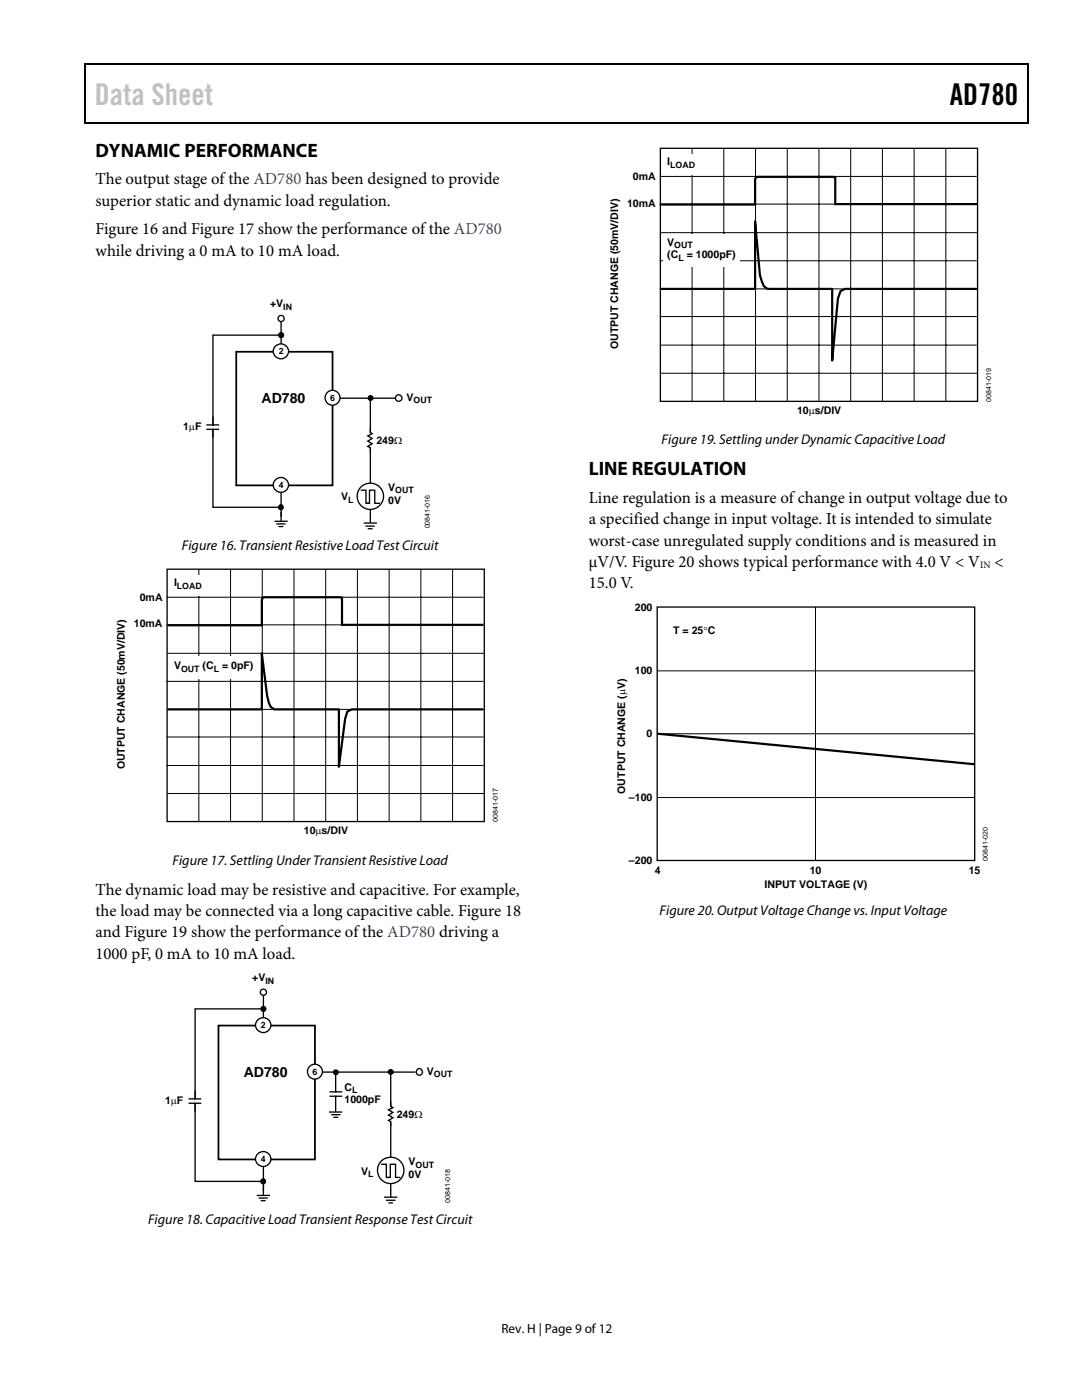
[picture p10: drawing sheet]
<svg xmlns="http://www.w3.org/2000/svg" width="216mm" height="279mm" viewBox="0 0 216 279" stroke-linecap="round" stroke-linejoin="round" font-family="sans-serif">
<defs><g id="words">
<text font-size="6" fill="#c1c1c1" x="18.9" y="21">Data Sheet</text>
<text font-size="6" x="189.5" y="21">AD780</text>
<g font-size="3.9">
<text x="19" y="31.3">DYNAMIC PERFORMANCE</text>
<text x="117.5" y="94.9">LINE REGULATION</text>
</g>
<g font-size="3.3">
<text x="19" y="36.8">The output stage of the AD780 has been designed to provide</text>
<text x="19.1" y="41">superior static and dynamic load regulation.</text>
<text x="19.1" y="46.8">Figure 16 and Figure 17 show the performance of the AD780</text>
<text x="19.1" y="51">while driving a 0 mA to 10 mA load.</text>
<text x="117.5" y="100.3">Line regulation is a measure of change in output voltage due to</text>
<text x="117.5" y="104.6">a specified change in input voltage. It is intended to simulate</text>
<text x="117.5" y="108.9">worst-case unregulated supply conditions and is measured in</text>
<text x="117.5" y="113.2">µV/V. Figure 20 shows typical performance with 4.0 V &lt; V</text>
<text x="198.4" y="113.2">&lt;</text>
<text x="117.5" y="117.4">15.0 V.</text>
<text x="19" y="178.5">The dynamic load may be resistive and capacitive. For example,</text>
<text x="19" y="182.8">the load may be connected via a long capacitive cable. Figure 18</text>
<text x="19" y="187.1">and Figure 19 show the performance of the AD780 driving a</text>
<text x="19" y="191.3">1000 pF, 0 mA to 10 mA load.</text>
</g>
<g font-size="2.8">
<text x="52.2" y="80.3">AD780</text>
<text x="132" y="88.6">Figure 19. Settling under Dynamic Capacitive Load</text>
<text x="36.3" y="109.8">Figure 16. Transient Resistive LoadTest Circuit</text>
<text x="34.4" y="172.6">Figure 17. Settling Under Transient Resistive Load</text>
<text x="131.6" y="182.6">Figure 20. Output Voltage Change vs. Input Voltage</text>
<text x="48.6" y="214.9">AD780</text>
<text x="29.5" y="244.3">Figure 18. Capacitive Load Transient Response Test Circuit</text>
</g>
<text font-size="2.6" x="100.1" y="266">Rev. H | Page 9 of 12</text>
<g font-size="2.1">
<text x="126.3" y="36">0mA</text>
<text x="133.1" y="33">I</text>
<text x="125.1" y="41.2">10mA</text>
<text x="133.1" y="49">V</text>
<text x="133.1" y="51.5">(C</text>
<text x="137" y="51.5">= 1000pF)</text>
<text x="53.9" y="61.3">+V</text>
<text x="123.4" y="69.7" transform="rotate(-90 123.4 69.7)">OUTPUT CHANGE (50mV/DIV)</text>
<text x="81.1" y="80">V</text>
<text x="159" y="82.6">10µs/DIV</text>
<text x="36.5" y="85.9">1µF</text>
<text x="75.1" y="88.5">249Ω</text>
<text x="68" y="99.9">V</text>
<text x="77.5" y="97.9">V</text>
<text x="77.5" y="100.6">0V</text>
<text x="27.9" y="120">0mA</text>
<text x="34.7" y="117">I</text>
<text x="26.7" y="125.2">10mA</text>
<text x="126.7" y="121.9">200</text>
<text x="134.3" y="126.6">T = 25°C</text>
<text x="34.7" y="133.6">V</text>
<text x="40.4" y="133.6">(C</text>
<text x="44.3" y="133.6">= 0pF)</text>
<text x="126.7" y="134.5">100</text>
<text x="129" y="147.1">0</text>
<text x="24.9" y="153.5" transform="rotate(-90 24.9 153.5)">OUTPUT CHANGE (50mV/DIV)</text>
<text x="124.8" y="158.4" transform="rotate(-90 124.8 158.4)">OUTPUT CHANGE (µV)</text>
<text x="125.5" y="159.8">–100</text>
<text x="60.6" y="166.5">10µs/DIV</text>
<text x="125.5" y="172.4">–200</text>
<text x="130.6" y="174.5">4</text>
<text x="152.6" y="177.3">INPUT VOLTAGE (V)</text>
<text x="161.6" y="174.5">10</text>
<text x="193.3" y="174.5">15</text>
<text x="50.3" y="195.8">+V</text>
<text x="85.2" y="214.5">V</text>
<text x="32.9" y="220.4">1µF</text>
<text x="68.7" y="220.1">1000pF</text>
<text x="68.7" y="217.6">C</text>
<text x="79.2" y="223.1">249Ω</text>
<text x="81.5" y="232.5">V</text>
<text x="72.1" y="234.4">V</text>
<text x="81.5" y="235.2">0V</text>
</g>
<text font-size="1.9" x="195.6" y="113.3">IN</text>
<g font-size="1.8">
<text x="133.7" y="33.5">LOAD</text>
<text x="134.6" y="49.6">OUT</text>
<text x="135.4" y="52">L</text>
<text x="53" y="196.3">IN</text>
<text x="52" y="205.2">2</text>
<text x="62.3" y="214.5">6</text>
<text x="86.6" y="215">OUT</text>
<text x="70.3" y="218.2">L</text>
<text x="52" y="231.9">4</text>
<text x="82.9" y="233">OUT</text>
<text x="73.5" y="235">L</text>
</g>
<g font-size="1.7">
<text x="56.5" y="61.8">IN</text>
<text x="55.6" y="70.7">2</text>
<text x="65.9" y="79.9">6</text>
<text x="82.5" y="80.5">OUT</text>
<text x="55.6" y="97.4">4</text>
<text x="69.5" y="100.4">L</text>
<text x="78.9" y="98.5">OUT</text>
<text x="35.3" y="117.5">LOAD</text>
<text x="36.1" y="134.1">OUT</text>
<text x="42.7" y="134.1">L</text>
</g>
<g font-size="1.4">
<text x="197.7" y="80.1" transform="rotate(-90 197.7 80.1)">00841-019</text>
<text x="85.8" y="105.5" transform="rotate(-90 85.8 105.5)">00841-016</text>
<text x="99.3" y="164" transform="rotate(-90 99.3 164)">00841-017</text>
<text x="197.1" y="171.8" transform="rotate(-90 197.1 171.8)">00841-020</text>
<text x="89.8" y="240" transform="rotate(-90 89.8 240)">00841-018</text>
</g>
</g></defs>
<path d="M16.9 12.7h.2v1h-.2zM16.9 12.7h.2v.3h-.2zM82.5 12.7h.3v.3h-.3zM205.1 12.7h.2v1h-.2zM205.1 12.7h.2v.3h-.2zM16.9 24.4h.2v.3h-.2zM82.3 24.4h.2v.3h-.2zM205.1 24.4h.2v.3h-.2z" fill="#000"/>
<path d="M17 13.7v10.7M17.1 12.8h65.4M82.8 12.8h122.3M205.2 13.7v10.7M17.1 24.5h188" fill="none" stroke="#000" stroke-width=".25"/>
<path d="M56.1 63.9v4.7M56.1 96.9v6.1" fill="none" stroke="#000" stroke-width=".26"/>
<path d="M47.1 70.2h19.3v26.7h-19.3z" fill="none" stroke="#000" stroke-width=".35"/>
<circle cx="56.1" cy="96.8" r="1.5" fill="#fff"/>
<circle cx="56.1" cy="96.8" r="1.5" fill="none" stroke="#000" stroke-width=".26"/>
<circle cx="56.1" cy="70.1" r="1.5" fill="#fff"/>
<circle cx="56.1" cy="70.1" r="1.5" fill="none" stroke="#000" stroke-width=".26"/>
<circle cx="66.4" cy="79.4" r="1.49" fill="#fff"/>
<g fill="none" stroke="#000" stroke-width=".26">
<path d="M55.6 66.9h-13.1v34.3h14M67.8 79.5h11M73.9 79.4v24.8M41.2 85.7h2.5M41.2 84.8h2.5M42.5 83.1v1.8M42.5 85.7v1.6M54.8 104h2.6M55.1 104.6h1.9M55.6 105.1h.9M56.1 102.3v1.6M72.6 104.4h2.6"/>
<path d="M72.9 105h1.9M73.4 105.5h.9"/>
<circle cx="66.4" cy="79.4" r="1.49"/>
</g>
<circle cx="56" cy="101.2" r=".5" fill="#000"/>
<circle cx="56" cy="101.2" r=".5" fill="none" stroke="#000" stroke-width=".2"/>
<path d="M42.5 84.8v1" fill="none" stroke="#fff" stroke-width=".35"/>
<path d="M73.6 86.4l.5 .1v3.1l-.5-.2z" fill="#fff"/>
<path d="M73.9 85.3v1l.4 .3-.9 .4 .9 .5-.9 .5 .9 .6-.9 .5 .5 .2v.9" fill="none" stroke="#000" stroke-width=".26"/>
<circle cx="56.1" cy="63.6" r=".62" fill="#fff"/>
<circle cx="56.1" cy="63.6" r=".62" fill="none" stroke="#000" stroke-width=".26"/>
<circle cx="79.6" cy="79.4" r=".66" fill="#fff"/>
<circle cx="79.6" cy="79.4" r=".66" fill="none" stroke="#000" stroke-width=".26"/>
<g fill="#000">
<circle cx="56.1" cy="66.9" r=".52"/>
<circle cx="73.9" cy="79.4" r=".49"/>
</g>
<g fill="none" stroke="#000" stroke-width=".2">
<circle cx="56.1" cy="66.9" r=".52"/>
<circle cx="73.9" cy="79.4" r=".49"/>
</g>
<circle cx="73.9" cy="99" r="2.63" fill="#fff"/>
<g fill="none" stroke="#000" stroke-width=".26">
<path d="M72 97.8h1v2.7h.6M33.3 113.6h63.3v50.4h-63.3zM73.1 100.5h.6v-2.7h1.1v2.7h1"/>
<circle cx="73.9" cy="99" r="2.63"/>
</g>
<g fill="none" stroke="#000" stroke-width=".2">
<path d="M33.3 119.2h63.1M39.7 113.7v50.1M46 113.7v50.1M52.3 113.7v50.1M58.7 113.7v50.1M65 113.7v50.1M71.3 113.7v50.1M77.6 113.7v50.1M84 113.7v50.1M90.3 113.8v50.1M33.3 136h63.1M33.3 124.7h63.1"/>
<path d="M33.5 130.4h63M33.3 152.8h63.1M33.3 147.1h63.1M33.5 158.4h63M33.5 141.6h63"/>
</g>
<path d="M96.5 124.7h-28.3v-5.4l-15.4-.1-.4 .1-.2 .4v5.1h-18.8M33.4 141.6h18.8v-11.2l1.1 8.5 .7 2.2 .7 .5h12.9v11.4l1.3-9.5 .4-1.5 .9-.4h26.2" fill="none" stroke="#000" stroke-width=".44"/>
<g fill="#fff">
<path d="M39 114.8h1.1v4h-1.1z"/>
<path d="M39.1 130.9h7.3v4.5h-7.3z"/>
</g>
<path d="M52.6 198.4v4.7M52.6 231.4v6.1" fill="none" stroke="#000" stroke-width=".26"/>
<path d="M43.6 204.7h19.2v26.7h-19.2z" fill="none" stroke="#000" stroke-width=".35"/>
<circle cx="52.6" cy="231.3" r="1.5" fill="#fff"/>
<circle cx="52.6" cy="231.3" r="1.5" fill="none" stroke="#000" stroke-width=".26"/>
<circle cx="52.6" cy="204.6" r="1.5" fill="#fff"/>
<circle cx="52.6" cy="204.6" r="1.5" fill="none" stroke="#000" stroke-width=".26"/>
<circle cx="62.8" cy="213.9" r="1.5" fill="#fff"/>
<g fill="none" stroke="#000" stroke-width=".26">
<path d="M37.6 219.3h2.6M38.9 217.6v1.8M52 201.3h-13.1v34.5h14.1M64.3 214h18.6M78 213.9v24.9M37.6 220.2h2.6M38.9 220.2v1.6M51.2 238.6h2.7M51.6 239.1h1.8M52 239.6h1M52.6 236.8v1.6M76.6 238.9h2.7"/>
<path d="M77 239.5h1.9M77.5 240.1h.9"/>
<circle cx="62.8" cy="213.9" r="1.5"/>
</g>
<circle cx="52.5" cy="235.8" r=".5" fill="#000"/>
<circle cx="52.5" cy="235.8" r=".5" fill="none" stroke="#000" stroke-width=".2"/>
<path d="M38.9 219.3v1" fill="none" stroke="#fff" stroke-width=".35"/>
<path d="M77.7 220.9l.4 .1v3.1l-.4-.2z" fill="#fff"/>
<path d="M78 219.8v1l.4 .3-.9 .4 .9 .5-.9 .5 .9 .6-.9 .5 .5 .3v.8" fill="none" stroke="#000" stroke-width=".26"/>
<circle cx="52.6" cy="198" r=".62" fill="#fff"/>
<circle cx="52.6" cy="198" r=".62" fill="none" stroke="#000" stroke-width=".26"/>
<circle cx="83.7" cy="213.9" r=".63" fill="#fff"/>
<circle cx="83.7" cy="213.9" r=".63" fill="none" stroke="#000" stroke-width=".26"/>
<g fill="#000">
<circle cx="52.6" cy="201.3" r=".52"/>
<circle cx="78" cy="213.9" r=".5"/>
</g>
<g fill="none" stroke="#000" stroke-width=".2">
<circle cx="52.6" cy="201.3" r=".52"/>
<circle cx="78" cy="213.9" r=".5"/>
</g>
<circle cx="78" cy="233.6" r="2.64" fill="#fff"/>
<g fill="none" stroke="#000" stroke-width=".26">
<path d="M131.8 29.6h63.3v50.5h-63.3zM65.7 218.8h2.6M65.7 217.9h2.6M67 214.3v3.7M67 218.7v3.1M65.7 221.9h2.6M66.1 222.5h1.8M66.5 223h1M76 232.4h1.1v2.6h.5M77.2 235h.7v-2.6h1v2.6h1"/>
<circle cx="78" cy="233.6" r="2.64"/>
</g>
<circle cx="67" cy="214" r=".49" fill="#000"/>
<g fill="none" stroke="#000" stroke-width=".2">
<path d="M131.8 35.2h63M138.1 29.7v50.2M144.4 29.7v50.2M150.8 29.7v50.2M157.1 29.7v50.2M163.4 29.7v50.2M169.7 29.7v50.2M176.1 29.7v50.2M182.4 29.7v50.2M188.7 29.8v50.2M131.8 52h63M131.8 40.7h63"/>
<path d="M131.9 57.7h63.1M131.9 46.4h63.1M131.8 68.9h63M131.8 63.2h63M131.9 74.5h63.1"/>
<circle cx="67" cy="214" r=".49"/>
</g>
<path d="M131.9 57.7h18.8v-13.5l.9 10.7 .8 2.2 .7 .6h13v14.2l1.1-12.3 .5-1.5 .9-.4h26.2M194.9 40.7h-28.2v-5.3l-15.5-.1-.4 .1-.1 .4v5h-18.8" fill="none" stroke="#000" stroke-width=".44"/>
<g fill="#fff">
<path d="M137.4 30.8h1.1v4.1h-1.1z"/>
<path d="M132.3 46.7h15.2v6.5h-15.2z"/>
</g>
<path d="M131.1 121.1h63.4v50.6h-63.4z" fill="none" stroke="#000" stroke-width=".26"/>
<path d="M131.3 133.9h63.1M162.7 121.2v50.4M131.3 159.2h63.1M131.3 146.4h63.1" fill="none" stroke="#000" stroke-width=".2"/>
<path d="M131.3 146.4l62.9 6.1" fill="none" stroke="#000" stroke-width=".44"/>
<use href="#words"/>
</svg>
